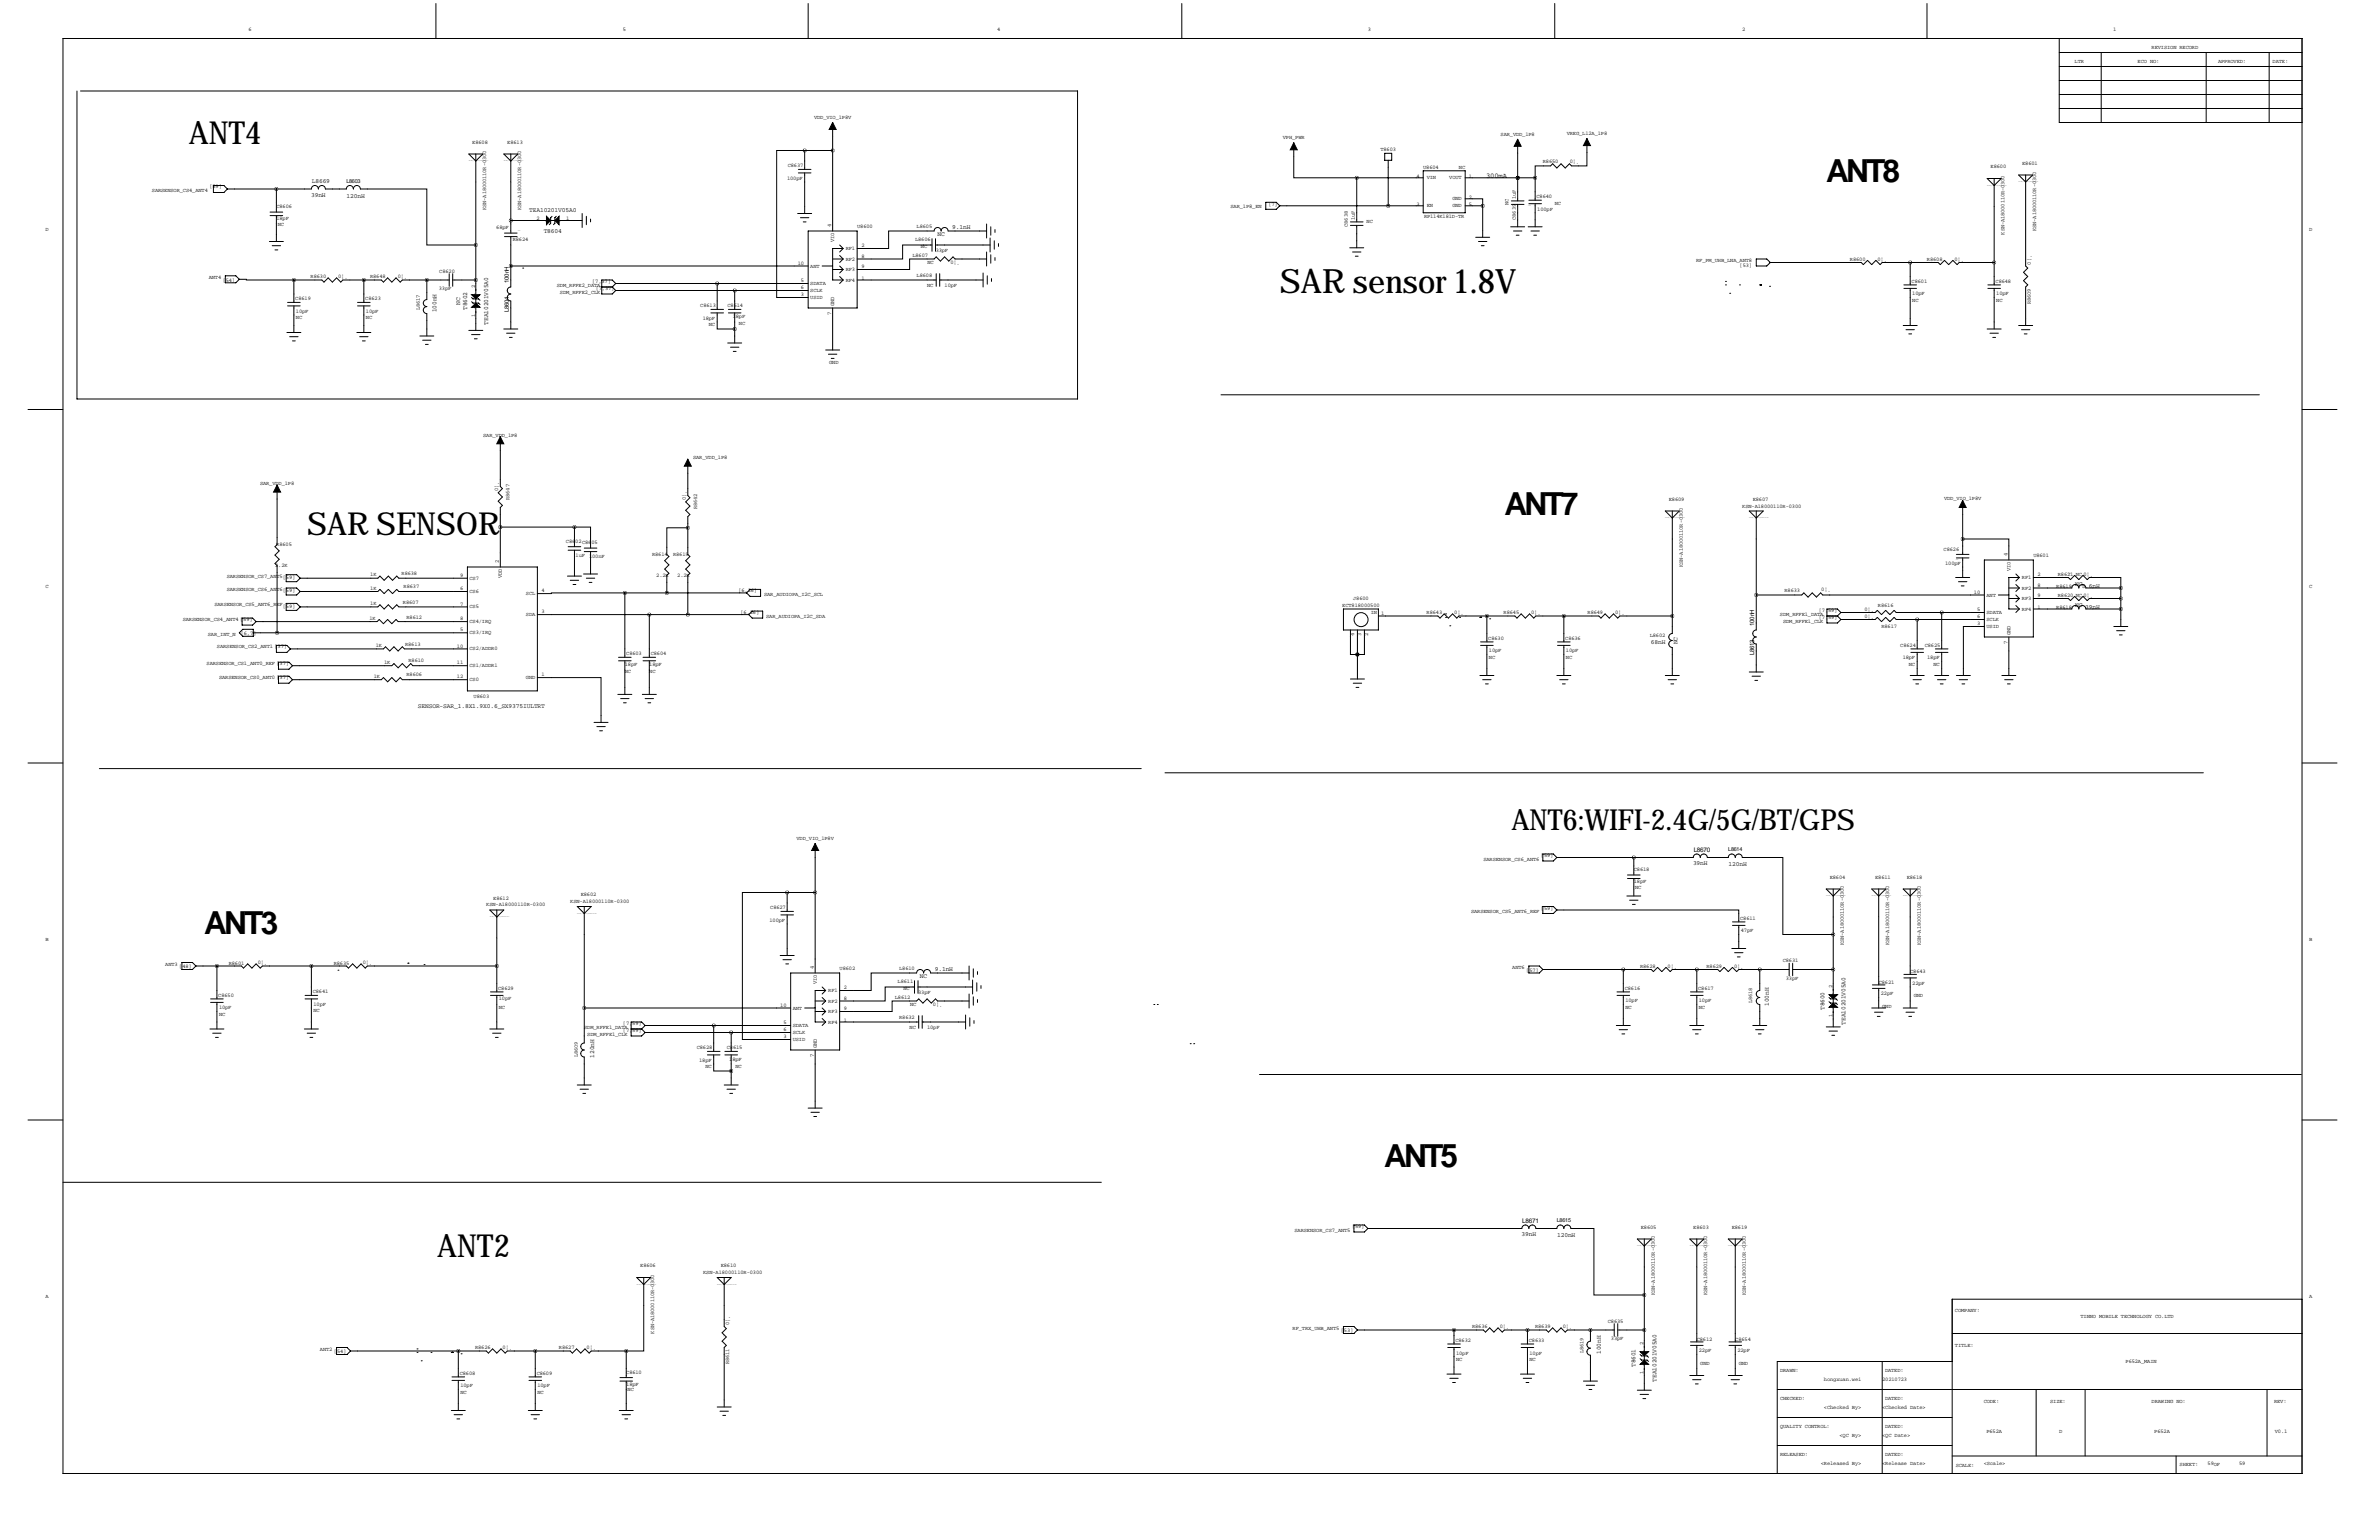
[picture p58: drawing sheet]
<svg xmlns="http://www.w3.org/2000/svg" width="864mm" height="559mm" viewBox="0 0 864 559" stroke-linecap="round" stroke-linejoin="round" font-family="sans-serif">
<defs><g id="words">
<text font-size="12.2" x="464.6" y="106.4">SAR sensor 1.8V</text>
<g font-size="11.5">
<text x="68.6" y="52.1">ANT4</text>
<text x="662.9" y="66">ANT8</text>
<text x="546.1" y="186.7">ANT7</text>
<text x="111.5" y="194.1">SAR SENSOR</text>
<text x="74.2" y="338.8">ANT3</text>
<text x="502.4" y="423.4">ANT5</text>
<text x="158.7" y="455.9">ANT2</text>
</g>
<text font-size="10.5" x="548.6" y="301">ANT6:WIFI-2.4G/5G/BT/GPS</text>
<text font-size="2.6" x="539.5" y="64.5">300mA</text>
<g font-size="2.3">
<text x="112.9" y="71.4">39nH</text>
<text x="113.2" y="66.5">L8669</text>
<text x="125.8" y="71.8">120nH</text>
<text x="192.1" y="76.8">TEA10201V05A0</text>
<text x="345.7" y="83.1">9.1nH</text>
<text x="197.4" y="84.5">T8604</text>
<text x="340.3" y="85.7">NC</text>
<text x="158.5" y="113.3" transform="rotate(-90 158.5 113.3)">100nH</text>
<text x="167" y="110.5" transform="rotate(-90 167 110.5)">NC</text>
<text x="169.6" y="112.5" transform="rotate(-90 169.6 112.5)">T8602</text>
<text x="177.2" y="117.8" transform="rotate(-90 177.2 117.8)">TEA10201V05A0</text>
<text x="753.3" y="212.7">NC</text>
<text x="755.7" y="213.4">5.6nH</text>
<text x="753.3" y="220.4">NC</text>
<text x="757" y="221">39nH</text>
<text x="599.2" y="233.7">68nH</text>
<text x="609" y="233.7" transform="rotate(-90 609 233.7)">NC</text>
<text x="151.7" y="257.1">SENSOR-SAR_1.8X1.9X0.6_SX9375IULTRT</text>
<text x="614.8" y="309.1">L8670</text>
<text x="614.6" y="313.9">39nH</text>
<text x="627.5" y="314.4">120nH</text>
<text x="339.3" y="352.3">9.1nH</text>
<text x="334" y="355">NC</text>
<text x="642.1" y="365" transform="rotate(-90 642.1 365)">100nH</text>
<text x="662.3" y="366.5" transform="rotate(-90 662.3 366.5)">T8600</text>
<text x="669.9" y="371.8" transform="rotate(-90 669.9 371.8)">TEA10201V05A0</text>
<text x="215.6" y="383.8" transform="rotate(-90 215.6 383.8)">120nH</text>
<text x="552.6" y="443.7">L8671</text>
<text x="552.3" y="448.6">39nH</text>
<text x="565.3" y="449">120nH</text>
<text x="581.2" y="491.2" transform="rotate(-90 581.2 491.2)">100nH</text>
<text x="593.7" y="496.1" transform="rotate(-90 593.7 496.1)">T8601</text>
<text x="601.4" y="501.3" transform="rotate(-90 601.4 501.3)">TEA10201V05A0</text>
</g>
<g font-size="2.2">
<text x="184.7" y="102.6" transform="rotate(-90 184.7 102.6)">100nH</text>
<text x="184.7" y="113.3" transform="rotate(-90 184.7 113.3)">L8604</text>
<text x="636.8" y="227.1" transform="rotate(-90 636.8 227.1)">100nH</text>
<text x="636.8" y="237.7" transform="rotate(-90 636.8 237.7)">L8613</text>
</g>
<g font-size="2">
<text x="90.2" y="11.4">6</text>
<text x="226.1" y="11.4">5</text>
<text x="362" y="11.4">4</text>
<text x="496.6" y="11.4">3</text>
<text x="632.5" y="11.4">2</text>
<text x="767.1" y="11.4">1</text>
<text x="781.1" y="17.8">REVISION RECORD</text>
<text x="753.1" y="22.9">LTR</text>
<text x="776" y="22.9">ECO NO:</text>
<text x="805.2" y="22.9">APPROVED:</text>
<text x="825" y="22.9">DATE:</text>
<text x="295.5" y="43.2">VDD_VIO_1P8V</text>
<text x="171.4" y="52.1">E8608</text>
<text x="184.1" y="52.1">E8613</text>
<text x="465.7" y="50.5">VPH_PWR</text>
<text x="544.7" y="49.3">SAR_VDD_1P8</text>
<text x="568.7" y="49">VREG_L12A_1P8</text>
<text x="501.1" y="54.9">T8603</text>
<text x="560.1" y="59">R8650</text>
<text x="569.8" y="59">0¦¸</text>
<text x="734.1" y="59.7">E8601</text>
<text x="285.7" y="65.3">100pF</text>
<text x="286" y="60.7">C8637</text>
<text x="514.2" y="64.5">4</text>
<text x="516.6" y="61.3">U8604</text>
<text x="517.9" y="65.1">VIN</text>
<text x="526.1" y="65.1">VOUT</text>
<text x="529.6" y="61.3">NC</text>
<text x="533.1" y="64.5">1</text>
<text x="722.6" y="61">E8600</text>
<text x="55.1" y="69.7">SARSENSOR_CS4_ANT4</text>
<text x="76" y="68.3">[59]</text>
<text x="125.7" y="66.3">L8603</text>
<text x="557.8" y="71.9">C8640</text>
<text x="100.3" y="75.5">C8606</text>
<text x="176.5" y="76.2" transform="rotate(-90 176.5 76.2)">KSN-A18000110R-0300</text>
<text x="189.2" y="76.2" transform="rotate(-90 189.2 76.2)">KSN-A18000110R-0300</text>
<text x="446.7" y="75.4">SAR_1P8_EN</text>
<text x="460.4" y="74.8">[7]</text>
<text x="514.2" y="74.7">3</text>
<text x="517.9" y="75.2">EN</text>
<text x="527.2" y="72.7">GND</text>
<text x="527.2" y="75.2">GND</text>
<text x="533.1" y="72.1">2</text>
<text x="533.1" y="74.7">5</text>
<text x="547.6" y="74.4" transform="rotate(-90 547.6 74.4)">NC</text>
<text x="550.2" y="72.1" transform="rotate(-90 550.2 72.1)">1uF</text>
<text x="558" y="76.5">100pF</text>
<text x="564.4" y="74.4">NC</text>
<text x="16.5" y="83.8">D</text>
<text x="100.3" y="79.8">18pF</text>
<text x="100.8" y="81.9">NC</text>
<text x="180.1" y="83.1">68pF</text>
<text x="194.7" y="79.8">2</text>
<text x="197.9" y="80.8">+</text>
<text x="202.3" y="80.8">+</text>
<text x="205.5" y="79.8">1</text>
<text x="301.8" y="82.3" transform="rotate(-90 301.8 82.3)">4</text>
<text x="311.2" y="82.8">U8600</text>
<text x="332.7" y="82.6">L8605</text>
<text x="489.2" y="82.3" transform="rotate(-90 489.2 82.3)">C8638</text>
<text x="491.8" y="79.8" transform="rotate(-90 491.8 79.8)">1uF</text>
<text x="496.1" y="80.9">NC</text>
<text x="516.9" y="79">RP114K181D-TR</text>
<text x="550.2" y="79.8" transform="rotate(-90 550.2 79.8)">C8639</text>
<text x="739.1" y="83.8" transform="rotate(-90 739.1 83.8)">KSN-A18000110R-0300</text>
<text x="838.2" y="83.8">D</text>
<text x="186.1" y="87.5">R8624</text>
<text x="302.8" y="88" transform="rotate(-90 302.8 88)">VIO</text>
<text x="312.7" y="89.7">2</text>
<text x="332.2" y="87.5">L8606</text>
<text x="727.7" y="85.1" transform="rotate(-90 727.7 85.1)">KSN-A18000110R-0300</text>
<text x="307" y="90.7">RF1</text>
<text x="307" y="94.5">RF2</text>
<text x="312.7" y="93.5">8</text>
<text x="331.2" y="93.3">L8607</text>
<text x="334.3" y="90">NC</text>
<text x="336.7" y="95.8">NC</text>
<text x="339.7" y="91.3">33pF</text>
<text x="345" y="95.8">0¦¸</text>
<text x="615.7" y="95.2">RF_PM_UHB_LNA_ANT8</text>
<text x="671.6" y="94.5">R8600</text>
<text x="681.6" y="94.5">0¦¸</text>
<text x="699.5" y="94.5">R8608</text>
<text x="709.5" y="94.5">0¦¸</text>
<text x="75.8" y="101.3">ANT4</text>
<text x="112.8" y="100.9">R8630</text>
<text x="122.8" y="100.9">0¦¸</text>
<text x="134.3" y="100.9">R8648</text>
<text x="144.4" y="100.9">0¦¸</text>
<text x="159.5" y="98.9">C8620</text>
<text x="289.6" y="96">10</text>
<text x="294.1" y="97.1">ANT</text>
<text x="307" y="98.3">RF3</text>
<text x="312.7" y="101.6">1</text>
<text x="312.7" y="97.3">9</text>
<text x="332.7" y="100.3">L8608</text>
<text x="631.5" y="96.9">[53]</text>
<text x="737.2" y="96" transform="rotate(-90 737.2 96)">0¦¸</text>
<text x="80.8" y="102.2">[54]</text>
<text x="159.3" y="105.2">33pF</text>
<text x="172.5" y="104.4" transform="rotate(-90 172.5 104.4)">2</text>
<text x="173" y="107.6" transform="rotate(-90 173 107.6)">+</text>
<text x="202.1" y="104.1">SDM_RFFE2_DATA</text>
<text x="203.3" y="106.7">SDM_RFFE2_CLK</text>
<text x="215" y="102.7">[7,37]</text>
<text x="216.2" y="105.2">[7,37]</text>
<text x="290.7" y="107.4">3</text>
<text x="290.7" y="102.4">5</text>
<text x="290.7" y="104.9">6</text>
<text x="294.1" y="103.4">SDATA</text>
<text x="294.1" y="106">SCLK</text>
<text x="307" y="102.2">RF4</text>
<text x="336.5" y="104.1">NC</text>
<text x="342.9" y="104.1">10pF</text>
<text x="693.9" y="102.6">C8601</text>
<text x="694.2" y="107.2">10pF</text>
<text x="724.4" y="102.6">C8648</text>
<text x="724.7" y="107.2">10pF</text>
<text x="107.2" y="109">C8619</text>
<text x="107.4" y="113.5">10pF</text>
<text x="132.6" y="109">C8623</text>
<text x="132.8" y="113.5">10pF</text>
<text x="152.4" y="112.5" transform="rotate(-90 152.4 112.5)">L8617</text>
<text x="173" y="112" transform="rotate(-90 173 112)">+</text>
<text x="254.2" y="111.5">C8613</text>
<text x="264.1" y="111.3">C8614</text>
<text x="294.1" y="108.5">USID</text>
<text x="302.8" y="111" transform="rotate(-90 302.8 111)">GND</text>
<text x="694.2" y="109.5">NC</text>
<text x="724.7" y="109.5">NC</text>
<text x="737.2" y="110.3" transform="rotate(-90 737.2 110.3)">R8609</text>
<text x="107.4" y="115.8">NC</text>
<text x="132.8" y="115.8">NC</text>
<text x="172.5" y="115.2" transform="rotate(-90 172.5 115.2)">1</text>
<text x="255.1" y="116.1">18pF</text>
<text x="257.3" y="118.4">NC</text>
<text x="266" y="115.6">18pF</text>
<text x="268.3" y="118.1">NC</text>
<text x="301.8" y="114.4" transform="rotate(-90 301.8 114.4)">7</text>
<text x="301" y="132.1">GND</text>
<text x="175.4" y="158.5">SAR_VDD_1P8</text>
<text x="251.6" y="166.6">SAR_VDD_1P8</text>
<text x="94.4" y="176">SAR_VDD_1P8</text>
<text x="180.9" y="178.2" transform="rotate(-90 180.9 178.2)">0¦¸</text>
<text x="185" y="181.4" transform="rotate(-90 185 181.4)">R8647</text>
<text x="249" y="181.5" transform="rotate(-90 249 181.5)">0¦¸</text>
<text x="253" y="184.7" transform="rotate(-90 253 184.7)">R8642</text>
<text x="605.8" y="181.6">E8609</text>
<text x="632.5" y="184.1">KSN-A18000110R-0300</text>
<text x="636.3" y="181.6">E8607</text>
<text x="705.7" y="181.6">VDD_VIO_1P8V</text>
<text x="205.4" y="196.9">C8602</text>
<text x="211.3" y="197.4">C8605</text>
<text x="100.3" y="198.2">R8605</text>
<text x="209" y="202">1uF</text>
<text x="213.8" y="202.5">100nF</text>
<text x="236.7" y="201.7">R8614</text>
<text x="244.3" y="201.7">R8615</text>
<text x="705.6" y="199.9">C8626</text>
<text x="728.7" y="201.7" transform="rotate(-90 728.7 201.7)">4</text>
<text x="738.1" y="202.2">U8601</text>
<text x="82.3" y="209.6">SARSENSOR_CS7_ANT5</text>
<text x="99.9" y="205.8">2.2K</text>
<text x="134.4" y="209.1">1K</text>
<text x="145.8" y="208.6">R8638</text>
<text x="167" y="209.3">9</text>
<text x="181.1" y="204.2" transform="rotate(-90 181.1 204.2)">2</text>
<text x="182.2" y="209.9" transform="rotate(-90 182.2 209.9)">VDD</text>
<text x="238.3" y="209.3">2.2K</text>
<text x="245.9" y="209.3">2.2K</text>
<text x="610.9" y="205.7" transform="rotate(-90 610.9 205.7)">KSN-A18000110R-0300</text>
<text x="706.1" y="205">100pF</text>
<text x="729.8" y="207.3" transform="rotate(-90 729.8 207.3)">VIO</text>
<text x="739.6" y="209">2</text>
<text x="747" y="208.8">R8621 NC 0¦¸</text>
<text x="16.5" y="213.4">C</text>
<text x="82.3" y="214.5">SARSENSOR_CS6_ANT6</text>
<text x="102.7" y="215">[59]</text>
<text x="102.7" y="210.1">[59]</text>
<text x="134.4" y="213.9">1K</text>
<text x="146.5" y="213.4">R8637</text>
<text x="167" y="214.1">6</text>
<text x="170.4" y="210.4">CS7</text>
<text x="170.4" y="215.2">CS6</text>
<text x="190.9" y="215.9">SCL</text>
<text x="196.6" y="214.9">4</text>
<text x="268.1" y="215">[6,26]</text>
<text x="647.8" y="214.7">R8633</text>
<text x="661.1" y="214.5">0¦¸</text>
<text x="716.6" y="215.4">10</text>
<text x="734" y="210.1">RF1</text>
<text x="734" y="213.9">RF2</text>
<text x="739.6" y="212.9">8</text>
<text x="746.5" y="213.4">R8619</text>
<text x="838.2" y="213.4">C</text>
<text x="77.8" y="220.1">SARSENSOR_CS5_ANT6_REF</text>
<text x="102.7" y="220.6">[59]</text>
<text x="134.4" y="219.5">1K</text>
<text x="146.3" y="219.2">R8607</text>
<text x="167" y="219.7">7</text>
<text x="170.4" y="220.8">CS5</text>
<text x="277.4" y="216.4">SAR_AUDIOPA_I2C_SCL</text>
<text x="487.3" y="220.3">ECT818000500</text>
<text x="491.2" y="217.7">J8600</text>
<text x="676.8" y="221.5">0¦¸</text>
<text x="681.7" y="220.3">R8616</text>
<text x="717.7" y="221.7">5</text>
<text x="721.1" y="216.5">ANT</text>
<text x="734" y="221.5">RF4</text>
<text x="734" y="217.7">RF3</text>
<text x="739.6" y="221">1</text>
<text x="739.6" y="216.7">9</text>
<text x="746.5" y="221">R8618</text>
<text x="747" y="216.5">R8620 NC 0¦¸</text>
<text x="66.3" y="225.4">SARSENSOR_CS4_ANT4 [59]</text>
<text x="134.1" y="224.8">1K</text>
<text x="147.5" y="224.6">R8612</text>
<text x="167" y="225">8</text>
<text x="170.4" y="226.1">CS4/IRQ</text>
<text x="190.9" y="223.6">SDA</text>
<text x="196.6" y="222.5">3</text>
<text x="268.8" y="222.8">[6,26]</text>
<text x="278.1" y="224.3">SAR_AUDIOPA_I2C_SDA</text>
<text x="497.6" y="222.8">IN</text>
<text x="501.4" y="223.3">1</text>
<text x="517.9" y="222.8">R8643</text>
<text x="527.9" y="222.8">0¦¸</text>
<text x="545.8" y="222.8">R8645</text>
<text x="555.8" y="222.8">0¦¸</text>
<text x="576.3" y="222.8">R8649</text>
<text x="586.3" y="222.8">0¦¸</text>
<text x="646.1" y="223.5">SDM_RFFE1_DATA</text>
<text x="647.3" y="226.1">SDM_RFFE1_CLK</text>
<text x="660.2" y="222.1">[7,59]</text>
<text x="660.2" y="224.6">[7,59]</text>
<text x="676.8" y="224.1">0¦¸</text>
<text x="683" y="227.9">R8617</text>
<text x="717.7" y="224.3">6</text>
<text x="717.7" y="226.8">3</text>
<text x="721.1" y="222.8">SDATA</text>
<text x="721.1" y="225.3">SCLK</text>
<text x="721.1" y="227.9">USID</text>
<text x="75.4" y="230.9">SAR_INT_N</text>
<text x="87.4" y="230.5">[6,7]</text>
<text x="167" y="229.1">5</text>
<text x="170.4" y="230.2">CS3/IRQ</text>
<text x="491.6" y="230.7" transform="rotate(-90 491.6 230.7)">4</text>
<text x="494.1" y="230.7" transform="rotate(-90 494.1 230.7)">3</text>
<text x="496.7" y="230.7" transform="rotate(-90 496.7 230.7)">2</text>
<text x="540.3" y="232.2">C8630</text>
<text x="568.2" y="232.2">C8636</text>
<text x="598.9" y="231.1">L8602</text>
<text x="728.7" y="233.8" transform="rotate(-90 728.7 233.8)">7</text>
<text x="729.8" y="230.4" transform="rotate(-90 729.8 230.4)">GND</text>
<text x="78.8" y="235.3">SARSENSOR_CS2_ANT1 [37]</text>
<text x="136.4" y="234.7">1K</text>
<text x="147" y="234.5">R8613</text>
<text x="165.9" y="234.9">10</text>
<text x="170.4" y="236">CS2/ADDR0</text>
<text x="227.3" y="237.7">C8603</text>
<text x="236.2" y="237.7">C8604</text>
<text x="540.5" y="239">NC</text>
<text x="540.5" y="236.7">10pF</text>
<text x="568.5" y="239">NC</text>
<text x="568.5" y="236.7">10pF</text>
<text x="689.8" y="234.7">C8624</text>
<text x="690.7" y="239.3">18pF</text>
<text x="698.7" y="234.7">C8625</text>
<text x="699.6" y="239.3">18pF</text>
<text x="75" y="241.4">SARSENSOR_CS1_ANT0_REF [37]</text>
<text x="135.7" y="245.9">1K</text>
<text x="139.5" y="240.8">1K</text>
<text x="147.5" y="245.2">R8606</text>
<text x="148.3" y="240.1">R8610</text>
<text x="165.9" y="241">11</text>
<text x="170.4" y="242.1">CS1/ADDR1</text>
<text x="196.6" y="245.4">1</text>
<text x="226.8" y="244.3">NC</text>
<text x="226.8" y="241.8">18pF</text>
<text x="235.7" y="244.3">NC</text>
<text x="235.7" y="241.8">18pF</text>
<text x="692.9" y="241.6">NC</text>
<text x="701.8" y="241.6">NC</text>
<text x="79.5" y="246.5">SARSENSOR_CS0_ANT0 [37]</text>
<text x="165.9" y="246.1">12</text>
<text x="170.4" y="247.2">CS0</text>
<text x="190.9" y="246.4">GND</text>
<text x="171.9" y="253.2">U8603</text>
<text x="289.1" y="304.8">VDD_VIO_1P8V</text>
<text x="559.4" y="311">[59]</text>
<text x="627.4" y="308.9">L8614</text>
<text x="538.5" y="312.4">SARSENSOR_CS6_ANT6</text>
<text x="593.1" y="316.1">C8618</text>
<text x="593.1" y="320.4">18pF</text>
<text x="593.6" y="322.4">NC</text>
<text x="664.2" y="318.8">E8604</text>
<text x="680.7" y="318.8">E8611</text>
<text x="692.1" y="318.8">E8618</text>
<text x="176.5" y="328.9">KSN-A18000110R-0300</text>
<text x="179.1" y="326.4">E8612</text>
<text x="207" y="327.7">KSN-A18000110R-0300</text>
<text x="210.8" y="325.1">E8602</text>
<text x="279.6" y="329.9">C8627</text>
<text x="279.4" y="334.5">100pF</text>
<text x="534" y="331.5">SARSENSOR_CS5_ANT6_REF</text>
<text x="559.4" y="330">[59]</text>
<text x="631.7" y="333.8">C8611</text>
<text x="16.5" y="341.6">B</text>
<text x="632" y="338.3">47pF</text>
<text x="838.2" y="341.6">B</text>
<text x="669.3" y="342.9" transform="rotate(-90 669.3 342.9)">KSN-A18000110R-0300</text>
<text x="685.8" y="342.9" transform="rotate(-90 685.8 342.9)">KSN-A18000110R-0300</text>
<text x="697.2" y="342.9" transform="rotate(-90 697.2 342.9)">KSN-A18000110R-0300</text>
<text x="60" y="350.5">ANT3</text>
<text x="65.1" y="351.4">[48]</text>
<text x="83" y="350.3">R8601</text>
<text x="93.6" y="349.8">0¦¸</text>
<text x="121.1" y="350.3">R8635</text>
<text x="131.7" y="349.8">0¦¸</text>
<text x="295.4" y="351.5" transform="rotate(-90 295.4 351.5)">4</text>
<text x="304.8" y="352">U8602</text>
<text x="326.4" y="351.8">L8610</text>
<text x="549" y="351.8">ANT6</text>
<text x="554" y="352.6">[57]</text>
<text x="595.4" y="351.1">R8628</text>
<text x="605.4" y="351.1">0¦¸</text>
<text x="619.5" y="351.1">R8629</text>
<text x="629.5" y="351.1">0¦¸</text>
<text x="647.1" y="349.1">C8631</text>
<text x="693.4" y="353.1">C8643</text>
<text x="180.8" y="359.2">C8629</text>
<text x="296.5" y="357.2" transform="rotate(-90 296.5 357.2)">VIO</text>
<text x="300.7" y="360">RF1</text>
<text x="306.3" y="358.9">2</text>
<text x="325.8" y="356.7">L8611</text>
<text x="327.9" y="359.2">NC</text>
<text x="589.8" y="359.2">C8616</text>
<text x="616.5" y="359.2">C8617</text>
<text x="648.3" y="355.4">33pF</text>
<text x="665.2" y="358.4" transform="rotate(-90 665.2 358.4)">2</text>
<text x="682" y="356.9">C8621</text>
<text x="694.2" y="357.4">22pF</text>
<text x="79.2" y="361.7">C8650</text>
<text x="113.5" y="360.4">C8641</text>
<text x="113.8" y="365">10pF</text>
<text x="181.1" y="363">10pF</text>
<text x="283.2" y="365.3">10</text>
<text x="300.7" y="363.8">RF2</text>
<text x="306.3" y="362.7">8</text>
<text x="324.8" y="362.5">L8612</text>
<text x="330.3" y="365">NC</text>
<text x="333.3" y="360.5">33pF</text>
<text x="338.7" y="365">0¦¸</text>
<text x="590" y="363.7">10pF</text>
<text x="616.7" y="363.7">10pF</text>
<text x="636" y="364" transform="rotate(-90 636 364)">L8618</text>
<text x="665.8" y="361.6" transform="rotate(-90 665.8 361.6)">+</text>
<text x="682.8" y="361.2">22pF</text>
<text x="683.3" y="365.6">GND</text>
<text x="694.7" y="361.8">GND</text>
<text x="79.5" y="368.6">NC</text>
<text x="79.5" y="366.3">10pF</text>
<text x="113.8" y="367.3">NC</text>
<text x="181.1" y="366">NC</text>
<text x="226.2" y="371.9">[7,59]</text>
<text x="284.4" y="371.6">5</text>
<text x="287.8" y="366.3">ANT</text>
<text x="300.7" y="371.4">RF4</text>
<text x="300.7" y="367.6">RF3</text>
<text x="306.3" y="370.8">1</text>
<text x="306.3" y="366.5">9</text>
<text x="326.4" y="369.6">R8632</text>
<text x="590" y="366">NC</text>
<text x="616.7" y="366">NC</text>
<text x="665.2" y="369.2" transform="rotate(-90 665.2 369.2)">1</text>
<text x="665.8" y="366" transform="rotate(-90 665.8 366)">+</text>
<text x="212.1" y="373.4">SDM_RFFE1_DATA</text>
<text x="213.2" y="375.9">SDM_RFFE1_CLK</text>
<text x="226.2" y="374.5">[7,59]</text>
<text x="284.4" y="376.7">3</text>
<text x="284.4" y="374.1">6</text>
<text x="287.8" y="377.7">USID</text>
<text x="287.8" y="372.7">SDATA</text>
<text x="287.8" y="375.2">SCLK</text>
<text x="330.2" y="373.4">NC</text>
<text x="336.5" y="373.4">10pF</text>
<text x="209.8" y="383.5" transform="rotate(-90 209.8 383.5)">L8609</text>
<text x="252.9" y="380.7">C8628</text>
<text x="263.9" y="380.7">C8615</text>
<text x="295.4" y="383.7" transform="rotate(-90 295.4 383.7)">7</text>
<text x="296.5" y="380.2" transform="rotate(-90 296.5 380.2)">GND</text>
<text x="253.8" y="385.3">18pF</text>
<text x="256.1" y="387.6">NC</text>
<text x="264.7" y="384.8">18pF</text>
<text x="267" y="387.3">NC</text>
<text x="565.1" y="443.5">L8615</text>
<text x="469.9" y="447">SARSENSOR_CS7_ANT5</text>
<text x="490.8" y="445.6">[59]</text>
<text x="595.6" y="445.8">E8605</text>
<text x="614.7" y="445.8">E8603</text>
<text x="628.6" y="445.8">E8619</text>
<text x="232.4" y="459.7">E8606</text>
<text x="261.6" y="459.7">E8610</text>
<text x="255.3" y="462.3">KSN-A18000110R-0300</text>
<text x="16.5" y="471.2">A</text>
<text x="600.7" y="469.9" transform="rotate(-90 600.7 469.9)">KSN-A18000110R-0300</text>
<text x="619.8" y="469.9" transform="rotate(-90 619.8 469.9)">KSN-A18000110R-0300</text>
<text x="633.7" y="469.9" transform="rotate(-90 633.7 469.9)">KSN-A18000110R-0300</text>
<text x="838.2" y="471.2">A</text>
<text x="583.6" y="479.9">C8635</text>
<text x="709.7" y="476.2">COMPANY:</text>
<text x="755.2" y="478.1">TINNO MOBILE TECHNOLOGY CO.LTD</text>
<text x="237.5" y="483.9" transform="rotate(-90 237.5 483.9)">KSN-A18000110R-0300</text>
<text x="264.7" y="480.8" transform="rotate(-90 264.7 480.8)">0¦¸</text>
<text x="469.2" y="482.6">RF_TRX_UHB_ANT5</text>
<text x="486.7" y="483.5">[53]</text>
<text x="534.4" y="481.9">R8636</text>
<text x="544.4" y="481.9">0¦¸</text>
<text x="557.3" y="481.9">R8639</text>
<text x="567.3" y="481.9">0¦¸</text>
<text x="116.1" y="490.2">ANT2</text>
<text x="121.2" y="491.1">[54]</text>
<text x="172.4" y="489.5">R8626</text>
<text x="182.5" y="489.5">0¦¸</text>
<text x="202.9" y="489.5">R8627</text>
<text x="212.9" y="489.5">0¦¸</text>
<text x="528.3" y="486.9">C8632</text>
<text x="528.6" y="491.5">10pF</text>
<text x="555" y="486.9">C8633</text>
<text x="555.2" y="491.5">10pF</text>
<text x="574.8" y="491" transform="rotate(-90 574.8 491)">L8619</text>
<text x="584.8" y="486.2">33pF</text>
<text x="596.6" y="487.9" transform="rotate(-90 596.6 487.9)">2</text>
<text x="597.2" y="491.1" transform="rotate(-90 597.2 491.1)">+</text>
<text x="615.9" y="486.4">C8612</text>
<text x="616.7" y="490.7">22pF</text>
<text x="629.9" y="486.4">C8654</text>
<text x="630.7" y="490.7">22pF</text>
<text x="709.7" y="488.9">TITLE:</text>
<text x="264.7" y="495.1" transform="rotate(-90 264.7 495.1)">R8611</text>
<text x="528.6" y="493.8">NC</text>
<text x="555.2" y="493.8">NC</text>
<text x="597.2" y="495.6" transform="rotate(-90 597.2 495.6)">+</text>
<text x="617.2" y="495.1">GND</text>
<text x="631.2" y="495.1">GND</text>
<text x="646.2" y="497.8">DRAWN:</text>
<text x="684.3" y="497.8">DATED:</text>
<text x="771.6" y="494.6">P652A_MAIN</text>
<text x="166.9" y="498.9">C8608</text>
<text x="167.1" y="503.4">10pF</text>
<text x="194.8" y="498.9">C8609</text>
<text x="195.1" y="503.4">10pF</text>
<text x="227.3" y="502.8">18pF</text>
<text x="227.3" y="498.4">C8610</text>
<text x="596.6" y="498.7" transform="rotate(-90 596.6 498.7)">1</text>
<text x="662.1" y="500.9">hongxuan.wei</text>
<text x="683.3" y="500.9">20210723</text>
<text x="167.1" y="505.7">NC</text>
<text x="195.1" y="505.7">NC</text>
<text x="227.8" y="504.8">NC</text>
<text x="646.2" y="508">CHECKED:</text>
<text x="684.3" y="508">DATED:</text>
<text x="720.1" y="509.3">CODE:</text>
<text x="744.2" y="509.3">SIZE:</text>
<text x="781.1" y="509.3">DRAWING NO:</text>
<text x="825.5" y="509.3">REV:</text>
<text x="662.1" y="511.1">&lt;Checked By&gt;</text>
<text x="683.3" y="511.1">&lt;Checked Date&gt;</text>
<text x="646.2" y="518.2">QUALITY CONTROL:</text>
<text x="667.7" y="521.3">&lt;QC By&gt;</text>
<text x="683.3" y="521.3">&lt;QC Date&gt;</text>
<text x="684.3" y="518.2">DATED:</text>
<text x="721.1" y="520">P652A</text>
<text x="747.5" y="520">D</text>
<text x="782" y="520">P652A</text>
<text x="825.8" y="520">V0.1</text>
<text x="646.2" y="528.3">RELEASED:</text>
<text x="661" y="531.4">&lt;Released By&gt;</text>
<text x="683.3" y="531.4">&lt;Release Date&gt;</text>
<text x="684.3" y="528.3">DATED:</text>
<text x="709.9" y="532.1">SCALE:</text>
<text x="720.1" y="531.4">&lt;Scale&gt;</text>
<text x="791.2" y="532.1">SHEET:</text>
<text x="801.4" y="531.4">59</text>
<text x="803.6" y="532.1">OF</text>
<text x="812.8" y="531.4">59</text>
</g>
<g font-size=".4">
<text x="170.2" y="58.4">ANT-SMD_1.7X1.0X1.8_A18000110R-0300</text>
<text x="182.9" y="58.4">ANT-SMD_1.7X1.0X1.8_A18000110R-0300</text>
<text x="721.4" y="67.3">ANT-SMD_1.7X1.0X1.8_A18000110R-0300</text>
<text x="732.8" y="66">ANT-SMD_1.7X1.0X1.8_A18000110R-0300</text>
<text x="516.6" y="77.2">IC-LDO_1.0X1.0X0.6_RP114K181D-TR</text>
<text x="554.7" y="74.7">C0201</text>
<text x="188" y="83.8">C0201</text>
<text x="735.3" y="100.3" transform="rotate(-90 735.3 100.3)">R0201</text>
<text x="604.5" y="188">ANT-SMD_1.7X1.0X1.8_A18000110R-0300</text>
<text x="635" y="188">ANT-SMD_1.7X1.0X1.8_A18000110R-0300</text>
<text x="709.9" y="203.2">C0201</text>
<text x="750.8" y="208.3">R0201</text>
<text x="658.6" y="216.4">R0201</text>
<text x="754.6" y="217.2">R0201</text>
<text x="685.3" y="222.8">R0201</text>
<text x="685.3" y="225.3">R0201</text>
<text x="662.9" y="325.1">ANT-SMD_1.7X1.0X1.8_A18000110R-0300</text>
<text x="679.4" y="325.1">ANT-SMD_1.7X1.0X1.8_A18000110R-0300</text>
<text x="690.9" y="325.1">ANT-SMD_1.7X1.0X1.8_A18000110R-0300</text>
<text x="177.8" y="332.7">ANT-SMD_1.7X1.0X1.8_A18000110R-0300</text>
<text x="209.5" y="331.5">ANT-SMD_1.7X1.0X1.8_A18000110R-0300</text>
<text x="594.4" y="452.1">ANT-SMD_1.7X1.0X1.8_A18000110R-0300</text>
<text x="613.4" y="452.1">ANT-SMD_1.7X1.0X1.8_A18000110R-0300</text>
<text x="627.4" y="452.1">ANT-SMD_1.7X1.0X1.8_A18000110R-0300</text>
<text x="231.1" y="466.1">ANT-SMD_1.7X1.0X1.8_A18000110R-0300</text>
<text x="260.3" y="466.1">ANT-SMD_1.7X1.0X1.8_A18000110R-0300</text>
<text x="262.9" y="485.1" transform="rotate(-90 262.9 485.1)">R0201</text>
</g>
</g></defs>
<g fill="none" stroke="#000" stroke-width=".36">
<path d="M22.9 14h812.8v520.7h-812.8zM158.2 1.3v12.7M293.4 1.3v12.7M429 1.3v12.7M564.4 1.3v12.7M699.5 1.3v12.7M747.5 19h88.2M747.5 14v30.4h88.2M762.8 19v25.4M800.9 19v25.4M823.7 19v25.4M27.9 33v111.8h363.3v-111.8h-362"/>
<path d="M747.5 39.4h88.2M747.5 34.3h88.2M747.5 29.2h88.2M747.5 24.1h88.2M170.2 55.9h5.1l-2.6 2.5zM172.7 55.9v64M182.9 55.9h5.1l-2.6 2.5zM185.4 55.9v28.7M292.1 54.6h-10.2v53.3h6.4M292.1 54.6v6.9M292.1 54.6h10.2M302.3 44.5v39.3"/>
<path d="M469.6 51.8v12.7h22.9M502.7 55.6h2.5v2.6h-2.5zM503.9 58.2v16.5M550.9 50.5v22.4M576.1 50.3v9.9h-5.6l-.8-.8-1.5 1.6-1.5-1.6-1.6 1.6-1.5-1.6-.7 .8h-5.6v4.3M77.5 67.3h3.8l1.2 1.3-1.2 1.3h-3.8zM82.5 68.6h30.5a1.27 1.27 0 0 1 1.3-1.3 1.27 1.27 0 0 1 1.3 1.3 1.27 1.27 0 0 1 1.2-1.3 1.27 1.27 0 0 1 1.3 1.3h7.6a1.27 1.27 0 0 1 1.3-1.3 1.27 1.27 0 0 1 1.3 1.3 1.27 1.27 0 0 1 1.2-1.3 1.27 1.27 0 0 1 1.3 1.3h24.1v20.3h17.8M98 77h4.6M98 78.2h4.6M100.3 78.2v9.4M100.3 68.6v8.4M200.4 78.5l-.5 .5v2l-.5 .5"/>
<path d="M201.9 78.5l-.5 .5v2l-.5 .5M211.3 77.5v5.1M212.9 78.5v3M214.4 79.5v1M289.6 77.5h5M289.8 62.7h4.6M289.8 61.5h4.6M290.6 79h3M292.1 62.7v14.8M459.5 73.4h3.8l1.3 1.3-1.3 1.2h-3.8zM464.6 74.7h52M492.5 64.5v16"/>
<path d="M492.5 64.5h24.1M516.6 62h15.3v15.2h-15.3zM531.9 72.1h6.3v2.6M538.2 74.7h-6.3M538.2 74.7v11.4M548.6 72.9h4.6M548.6 74.2h4.6M550.9 64.5h.1M550.9 74.2v8.1M555 73.9h4.6M555 72.6h4.6M557.3 64.5v8.1"/>
<path d="M557.3 64.5h-25.4M557.3 73.9v8.4M721.4 64.8h5l-2.5 2.5zM723.9 64.8v38.6M732.8 63.5h5.1l-2.6 2.5zM735.3 63.5v33l.8 .8-1.5 1.5 1.5 1.5-1.5 1.6 1.5 1.5-.8 .7v14M97.8 87.6h5.1M98.8 89.2h3.1M99.8 90.7h1M163.1 99.3v4.6M164.3 99.3v4.6M183.1 84.6h4.6"/>
<path d="M183.1 85.9h4.6M185.4 85.9v18.2a1.27 1.27 0 0 0-1.3 1.3 1.27 1.27 0 0 0 1.3 1.3 1.27 1.27 0 0 0-1.2 1.3 1.27 1.27 0 0 0 1.2 1.2v10.2M185.4 80h25.9M189.7 97.3h.1M291.6 80.5h1M293.4 83.8h17.7v28h-17.7zM293.4 96.5h-108M298.4 96.5h3.9M302.3 94h3.8M302.3 97.8h3.8M304.8 88.9l1.3 1.3M304.8 92.7l1.3 1.3"/>
<path d="M304.8 96.5l1.3 1.3M306.1 90.2l-1.3 1.2M306.1 94l-1.3 1.3M306.1 97.8l-1.3 1.3M306.1 90.2h-3.8v11.4h3.8M338.3 88.9h-10.6v5.1h-16.5M338.3 86.6v4.6M339.6 88.9h19.8M339.6 86.6v4.6M339.9 99.3v4.6M341.1 99.3v4.6M356.9 99.1v5"/>
<path d="M358.1 83.8h-13.9a1.27 1.27 0 0 0-1.3-1.3 1.27 1.27 0 0 0-1.3 1.3 1.27 1.27 0 0 0-1.2-1.3 1.27 1.27 0 0 0-1.3 1.3h-16.5v6.4h-11.4M358.1 94h-11.4l-.8-.8-1.5 1.5-1.5-1.5-1.5 1.5-1.5-1.5-.8 .8h-8.9v3.8h-19M358.1 81.3v5.1M358.1 91.4v5.1M359.4 86.4v5M359.7 82.3v3M359.7 92.5v3M360.9 87.4v3M361.2 83.3v1M361.2 93.5v1M362.5 88.4v1M490 89.9h5"/>
<path d="M490.2 80.5h4.6M490.2 81.8h4.6M491 91.4h3M492 93h1M492.5 81.8v8.1M535.7 86.1h5.1M536.7 87.6h3M537.7 89.2h1M548.4 82.3h5.1M549.4 83.8h3M550.4 85.3h1M554.7 82.3h5.1"/>
<path d="M555.8 83.8h3M556.8 85.3h1M637.5 94h3.9l1.2 1.2-1.2 1.3h-3.9zM693.4 95.2v8.2M723.9 95.2h-12.7l-.8 .8-1.5-1.5-1.5 1.5-1.5-1.5-1.6 1.5-.7-.8h-20.3l-.8 .8-1.5-1.5-1.6 1.5-1.5-1.5-1.5 1.5-.8-.7-33-.1M81.8 100.1h3.8l1.3 1.2-1.3 1.3h-3.8zM86.9 101.3h2.5v.3h17.3M104.4 111h4.6M104.4 109.7h4.6M106.7 111v9.7M106.7 101.6h10.1l.8 .8 1.5-1.6 1.6 1.6 1.5-1.6 1.5 1.6 .8-.8h13.9l.8 .8 1.5-1.6 1.5 1.6 1.6-1.6 1.5 1.6 .7-.8h17.1M106.7 101.6v8.1"/>
<path d="M129.8 111h4.6M129.8 109.7h4.6M132.1 111v9.7M132.1 101.6v8.1M154.9 101.6v7.1a1.27 1.27 0 0 0-1.2 1.3 1.27 1.27 0 0 0 1.2 1.3 1.27 1.27 0 0 0-1.2 1.2 1.27 1.27 0 0 0 1.2 1.3v8.1M170.2 119.9h5.1M171.2 109.5l.5 .5h2l.5 .5M171.2 108l.5 .5h2l.5 .5M172.7 101.6h-8.4M182.9 119.4h5.1M218.4 104.1h3.8M222.2 104.1l1.3 1.3"/>
<path d="M223.5 102.9l-1.3-1.3h-3.8v5.1h3.8l1.3-1.3M223.5 102.9h69.9M223.5 105.4h69.9M223.5 102.9l-1.3 1.2M258.1 113.5h4.5M258.1 112.3h4.5M260.3 113.5v5.9h6.4M260.3 102.9v9.4M264.4 113.5h4.6M264.4 112.3h4.6M266.7 105.4v6.9M266.7 113.5v11"/>
<path d="M288.3 107.9h5.1M302.3 111.8v15.2M304.8 100.3l1.3 1.3M306.1 101.6l-1.3 1.3M311.2 101.6h28.7M341.1 101.6h15.8M358.4 100.1v3M359.9 101.1v1M626.4 102.1h.1M626.4 103.4h.1M627.9 106.4h.1M631.4 103.4h.1"/>
<path d="M638.8 103.4h.1M639.1 103.4h.1M642.4 103.9h.1M690.9 118.1h5.1M691.1 104.6h4.6M691.1 103.4h4.6M691.9 119.6h3M693.4 104.6v13.5M721.4 119.4h5M721.6 104.6h4.6M721.6 103.4h4.6M723.9 104.6v14.8"/>
<path d="M732.8 118.1h5.1M733.8 119.6h3.1M104.1 120.6h5.1M105.2 122.2h3M106.2 123.7h1M129.5 120.6h5.1M130.6 122.2h3M131.6 123.7h1M152.4 121.9h5.1M153.4 123.4h3.1M154.4 125h1M171.2 121.4h3"/>
<path d="M172.2 122.9h1M183.9 120.9h3M184.9 122.4h1M264.2 124.5h5M265.2 126h3M266.2 127.5h1M299.7 127h5.1M300.7 128.5h3.1M301.8 130h1M692.9 121.2h1M722.4 120.9h3M723.4 122.4h1"/>
<path d="M734.8 121.2h1M10.2 148.6h12.7M181.6 158.5v18l.8 .8-1.6 1.5 1.6 1.5-1.6 1.6 1.6 1.5-.8 .7v21.6M443.2 143.3h377M835.7 148.6h12.7M100.6 176v21.6l-.8 .8 1.5 1.5-1.5 1.5 1.5 1.5-1.5 1.6 .8 .7v24.4M249.7 166.6v13.2l.7 .8-1.5 1.5 1.5 1.5-1.5 1.6 1.5 1.5-.7 .8v13.7l.7 .7-1.5 1.6 1.5 1.5-1.5 1.5 1.5 1.5-.7 .8v14.2M181.6 191.3h26.9M206.2 198.4h4.6M206.2 199.6h4.6M208.5 199.6v9.4M208.5 191.3h5.9v7.6"/>
<path d="M208.5 191.3v7.1M212.1 198.9h4.6M249.7 191.5h-7.6v9.7l.7 .7-1.5 1.6 1.5 1.5-1.5 1.5 1.5 1.5-.7 .8v6.3M604.5 185.4h5.1l-2.5 2.6zM607.1 185.4v44.5a1.27 1.27 0 0 0-1.3 1.2 1.27 1.27 0 0 0 1.3 1.3 1.27 1.27 0 0 0-1.3 1.3 1.27 1.27 0 0 0 1.3 1.3v10.1M635 185.4h5.1l-2.6 2.6zM637.5 185.4v43.2a1.27 1.27 0 0 0-1.2 1.3 1.27 1.27 0 0 0 1.2 1.2 1.27 1.27 0 0 0-1.2 1.3 1.27 1.27 0 0 0 1.2 1.3v10.1M712.5 181.6v19.6M712.5 195.6h16.7v7.6M103.9 213.4h3.8l1.3 1.2-1.3 1.3h-3.8zM103.9 218.9h3.8l1.3 1.3-1.3 1.3h-3.8zM103.9 208.5h3.8l1.3 1.3-1.3 1.3h-3.8z"/>
<path d="M109 209.8h28.2l.7-.8 1.5 1.6 1.6-1.6 1.5 1.6 1.5-1.6 .8 .8h24.9M109 214.6h28.2l.7-.7 1.5 1.5 1.6-1.5 1.5 1.5 1.5-1.5 .8 .7h24.9M169.7 205.7h25.4v45h-25.4zM206 209h5.1M207 210.6h3.1M208 212.1h1M211.8 208.3h5.1M212.1 200.2h4.6M212.9 209.8h3M213.9 211.3h1M214.4 200.2v8.1M226.8 215.1h-26.6v.3h-5.1"/>
<path d="M226.8 215.1v23.4M226.8 215.1h44.2M271 215.1l1.3-1.2h3.8v2.5h-3.8zM637.5 215.9h16.6l.7-.8 1.5 1.6 1.6-1.6 1.5 1.6 1.5-1.6 .8 .8h58.6M709.9 209.6h5.1M710.2 202.4h4.6M710.2 201.2h4.6M710.9 211.1h3.1M712 212.6h1M712.5 202.4v7.1M720.3 203.2h17.8v27.9h-17.8zM725.4 215.9h3.8"/>
<path d="M729.2 217.2h3.8M729.2 213.4h3.8M731.8 208.3l1.2 1.3M731.8 212.1l1.2 1.3M731.8 215.9l1.2 1.3M731.8 219.7l1.2 1.3M733 209.6l-1.2 1.2M733 213.4l-1.2 1.2M733 217.2l-1.2 1.2M733 209.5h-3.8v11.5h3.8M738.1 209.6l12.7-.1 .8 .8 1.5-1.5 1.5 1.5 1.6-1.5 1.5 1.5 .7-.7 11.5-.1v3.9M738.1 217.2h12.7l.8 .7 1.5-1.5 1.5 1.5 1.6-1.5 1.5 1.5 .7-.7h11.5"/>
<path d="M769.9 213.4h-12.7a1.27 1.27 0 0 0-1.3-1.3 1.27 1.27 0 0 0-1.3 1.3 1.27 1.27 0 0 0-1.2-1.3 1.27 1.27 0 0 0-1.3 1.3h-14M769.9 213.4v13.9M86.9 229.6l1.2-1.3h3.8v2.6h-3.8zM87.9 224.3h3.8l1.3 1.3-1.3 1.2h-3.8zM91.9 229.6h77.8M93 225.6h43.9l.8-.8 1.5 1.5 1.5-1.5 1.5 1.5 1.6-1.5 .7 .8h25.2M100.3 234.2h3.8l1.3 1.3-1.3 1.2h-3.8zM105.4 235.5h33.8l.8-.8 1.5 1.5 1.5-1.5 1.5 1.5 1.5-1.5 .8 .8h22.9M109 220.2h28.2l.7-.7 1.5 1.5 1.6-1.5 1.5 1.5 1.5-1.5 .8 .7h24.9M195.1 223h76.7M224.5 239.8h4.6M224.5 238.5h4.6"/>
<path d="M226.8 239.8v12.2M233.4 239.8h4.6M233.4 238.5h4.6M235.7 239.8v12.2M235.7 223v15.5M271.8 223l1.3-1.3h3.8v2.6h-3.8zM487.7 221h12.7v7.6h-12.7zM490.2 228.6v8.9h2.6M492.8 237.5h.1M492.8 228.6v17.8M495.3 228.6v8.9h-2.5M500.4 223.5h21.6l.7 .8 1.6-1.5 1.5 1.5 1.5-1.5 1.5 1.5 .8-.8h20.3l.8 .8 1.5-1.5 1.5 1.5 1.5-1.5 1.6 1.5 .7-.8h22.9l.8 .8 1.5-1.5 1.5 1.5 1.5-1.5 1.5 1.5 .8-.8h19.1"/>
<path d="M524.8 222.8h.1M524.8 224h.1M526.3 227.1h.1M529.8 224h.1M537.2 224h.1M537.5 224h.1M537.5 234.2h4.5M537.5 232.9h4.5M539.8 234.2v10.9M539.8 223.5v9.4M540.8 224.5h.1M565.4 234.2h4.6"/>
<path d="M565.4 232.9h4.6M567.7 234.2v10.9M567.7 223.5v9.4M663.2 223.5h3.8M667 223.5l1.3 1.3M668.3 222.2l-1.3-1.2h-3.8v5.1h3.8l1.3-1.3M668.3 222.2h12.4l.8-.7 1.5 1.5 1.5-1.5 1.6 1.5 1.5-1.5 .7 .7h32M668.3 224.8h12.4l.8-.8 1.5 1.6 1.5-1.6 1.6 1.6 1.5-1.6 .7 .8h32M668.3 222.2l-1.3 1.3M693.7 235.5h4.5M693.7 236.7h4.5M696 224.8v10.7"/>
<path d="M696 236.7v8.4M702.6 235.5h4.5M702.6 236.7h4.5M704.8 236.7v8.4M704.9 222.2l-.1 13.3M720.3 227.3h-7.6v17.8M729.2 231.1v14M733 221l-1.2 1.3M767.3 227.3h5.1M768.3 228.9h3.1M769.4 230.4h1M769.9 221h-12.7a1.27 1.27 0 0 0-1.3-1.3 1.27 1.27 0 0 0-1.3 1.3 1.27 1.27 0 0 0-1.2-1.3 1.27 1.27 0 0 0-1.3 1.3h-14"/>
<path d="M101.1 245.4h3.8l1.3 1.2-1.3 1.3h-3.8zM101.1 240.3h3.8l1.3 1.3-1.3 1.2h-3.8zM106.2 241.6h36l.8-.8 1.5 1.5 1.6-1.5 1.5 1.5 1.5-1.5 .8 .8h19.8M106.2 246.6h32.2l.8-.7 1.5 1.5 1.5-1.5 1.6 1.5 1.5-1.5 .7 .7h23.7M195.1 245.9h23.1v16.2M224.3 252h5.1M225.3 253.5h3M226.3 255h1M233.2 252h5.1M234.2 253.5h3M235.2 255h1M490.2 246.4h5.1"/>
<path d="M491.2 247.9h3.1M492.3 249.4h1M537.2 245.1h5.1M538.2 246.6h3.1M539.2 248.2h1.1M565.1 245.1h5.1M566.2 246.6h3M567.2 248.2h1M604.5 245.1h5.1M605.5 246.6h3.1M606.6 248.2h1M635 243.8h5.1"/>
<path d="M636 245.4h3.1M637 246.9h1M693.4 245.1h5.1M694.4 246.6h3.1M695.5 248.2h1M702.3 245.1h5.1M703.3 246.6h3.1M704.3 248.2h1.1M710.2 245.1h5.1M711.2 246.6h3M712.2 248.2h1M726.7 245.1h5.1"/>
<path d="M727.7 246.6h3.1M728.7 248.2h1M10.2 276.9h12.7M36.1 278.9h378.2M215.6 262.1h5.1M216.7 263.7h3M217.7 265.2h1M835.7 276.9h12.7M422.9 280.4h376.9M295.9 306.1v47M560.1 309.9h3.8l1.2 1.2-1.2 1.3h-3.8zM565.1 311.1l49.6 .1a1.27 1.27 0 0 1 1.2-1.3 1.27 1.27 0 0 1 1.3 1.3 1.27 1.27 0 0 1 1.3-1.3 1.27 1.27 0 0 1 1.3 1.2l7.6 .1a1.27 1.27 0 0 1 1.2-1.3 1.27 1.27 0 0 1 1.3 1.2 1.27 1.27 0 0 1 1.3-1.2 1.27 1.27 0 0 1 1.3 1.2h14.7v28h18.3"/>
<path d="M590.8 317.5h4.6M590.8 318.8h4.6M593.1 318.8v6.3M593.1 311.1v6.4M177.8 330.2h5.1l-2.6 2.5zM180.3 330.2v29.7M209.5 328.9h5.1l-2.5 2.6zM212.1 328.9v49.6a1.27 1.27 0 0 0-1.3 1.2 1.27 1.27 0 0 0 1.3 1.3 1.27 1.27 0 0 0-1.3 1.3 1.27 1.27 0 0 0 1.3 1.2v10.2M283.5 332h4.5M283.5 330.7h4.5M285.7 323.8h-16.2v53.4h17.5M285.7 323.8l.1 6.9"/>
<path d="M285.7 323.8h10.2M285.8 332v14.7M560.1 328.9h3.8l1.2 1.3-1.2 1.3h-3.8zM565.1 330.2h66.1v4.3M590.5 325.1h5.1M591.6 326.6h3M592.6 328.2h1M628.9 335.8h4.6M628.9 334.5h4.6M631.2 335.8v8.4M662.9 322.6h5.1l-2.5 2.5zM665.5 322.6v50"/>
<path d="M679.4 322.6h5.1l-2.5 2.5zM682 322.6v34.8M690.9 322.6h5.1l-2.6 2.5zM693.4 322.6v31M66 349.2h3.9l1.2 1.3-1.2 1.3h-3.9zM71.1 350.5h16.5l.8 .8 1.5-1.5 1.5 1.5 1.6-1.5 1.5 1.5 .8-.8h30.4l.8 .8 1.5-1.5 1.5 1.5 1.6-1.5 1.5 1.5 .7-.8h47M78.7 350.5v12M113 350.5v10.7M122.7 352h.1M148.1 349.5h.1M153.9 350h.1M178.1 359.9h4.5"/>
<path d="M283.2 346.7h5.1M284.2 348.2h3.1M285.2 349.8h1.1M287 353.1h17.8v27.9h-17.8zM298.4 358.1l1.3 1.3M299.7 359.4l-1.3 1.3M299.7 359.4h-3.8v11.4h3.8M332 358.1h-10.7v5.1h-16.5M332 355.9v4.5M333.2 358.1h19.9M333.2 355.9v4.5M351.8 353.1h-14a1.27 1.27 0 0 0-1.3-1.3 1.27 1.27 0 0 0-1.2 1.3 1.27 1.27 0 0 0-1.3-1.3 1.27 1.27 0 0 0-1.3 1.3h-16.5v6.3h-11.4"/>
<path d="M351.8 350.5v5.1M353.1 355.6v5.1M353.3 351.5v3.1M354.6 356.6v3.1M354.8 352.6v1M356.1 357.6v1M555 350.5h3.8l1.3 1.3-1.3 1.3h-3.8zM560.1 351.8h39.3l.8 .8 1.5-1.6 1.5 1.6 1.6-1.6 1.5 1.6 .8-.8h16.5l.7 .8 1.6-1.6 1.5 1.6 1.5-1.6 1.5 1.6 .8-.8h18.3M587 359.9h4.6M589.3 351.8v8.1M613.7 359.9h4.5M616 351.8l-.1 8.1"/>
<path d="M628.6 344.2h5.1M629.7 345.7h3M630.7 347.2h1M638.8 351.8v7.6a1.27 1.27 0 0 0-1.3 1.3 1.27 1.27 0 0 0 1.3 1.2 1.27 1.27 0 0 0-1.3 1.3 1.27 1.27 0 0 0 1.3 1.3v7.6M649.5 349.5v4.6M650.7 349.5v4.6M650.7 351.8h14.8M679.7 358.6h4.6M679.7 357.4h4.6M682 358.6v7.2M691.1 354.8h4.6M691.1 353.6h4.6"/>
<path d="M693.4 354.8v11M76.2 373.4h5.1M76.5 362.5h4.5M76.5 363.7h4.5M77.2 374.9h3.1M78.2 376.4h1M78.7 363.7v9.7M110.5 373.4h5.1M110.7 361.2h4.6M110.7 362.5h4.6M111.5 374.9h3.1M112.5 376.4h1"/>
<path d="M113 362.5v10.9M177.8 373.4h5.1M178.1 361.2h4.5M178.8 374.9h3.1M179.8 376.4h1M180.3 361.2v12.2M212.1 365.8h74.9M229.1 373.4h3.8M232.9 373.4l1.3 1.2M234.2 372.1l-1.3-1.3h-3.8v5.1h3.8l1.3-1.3M234.2 372.1h52.8M234.2 374.6h52.8"/>
<path d="M234.2 372.1l-1.3 1.3M259.1 372.1v9.4M265.4 374.6v6.9M292.1 365.8h3.8M295.9 363.2h3.8M295.9 367h3.8M298.4 361.9l1.3 1.3M298.4 365.8l1.3 1.2M298.4 369.6l1.3 1.2M299.7 363.2l-1.3 1.3M299.7 367l-1.3 1.3M299.7 370.8l-1.3 1.3"/>
<path d="M304.8 370.8h28.7M333.5 368.6v4.5M334.8 368.6v4.5M334.8 370.8h15.7M350.5 368.3v5.1M351.8 363.2h-11.4l-.8-.7-1.5 1.5-1.6-1.5-1.5 1.5-1.5-1.5-.8 .7h-8.9v3.8h-19M351.8 360.7v5.1M352 369.3v3.1M353.3 361.7v3M353.6 370.3v1M354.8 362.7v1M418.8 364.5h.1"/>
<path d="M420.1 364.5h.1M432.1 378.7h.1M433.3 378.7h.1M586.7 372.1h5.1M587 361.2h4.6M587.8 373.6h3M588.8 375.2h1M589.3 361.2v10.9M613.4 372.1h5.1M613.7 361.2h4.5M614.4 373.6h3.1M615.4 375.2h1.1"/>
<path d="M615.9 361.2v10.9M636.3 372.1h5M637.3 373.6h3M638.3 375.2h1M662.9 372.6h5.1M664 363.5l.5 .5h2l.5 .5M664 374.1h3M664 362l.5 .5h2l.5 .5M665 375.7h1M679.5 365.8h5M680.5 367.3h3M681.5 368.8h1"/>
<path d="M690.9 365.8h5.1M691.9 367.3h3M692.9 368.8h1M209.6 393.7h5M210.6 395.2h3M211.6 396.7h1M256.8 382.8h4.6M256.8 381.5h4.6M259.1 382.8v5.8h6.3M262.9 393.7h5.1M263.1 382.8h4.6M263.1 381.5h4.6"/>
<path d="M263.9 395.2h3.1M264.9 396.7h1M265.4 382.8v10.9M295.9 381v21.1M457.2 389.9h378.2M10.2 406.4h12.7M293.4 402.1h5M294.4 403.6h3M295.4 405.1h1M835.7 406.4h12.7M22.9 429h376.9M491.5 444.5h3.8l1.3 1.3-1.3 1.2h-3.8z"/>
<path d="M496.6 445.8h55.8a1.27 1.27 0 0 1 1.3-1.3 1.27 1.27 0 0 1 1.3 1.3 1.27 1.27 0 0 1 1.3-1.3 1.27 1.27 0 0 1 1.2 1.3h7.6a1.27 1.27 0 0 1 1.3-1.3 1.27 1.27 0 0 1 1.3 1.3 1.27 1.27 0 0 1 1.3-1.3 1.27 1.27 0 0 1 1.2 1.3h8.4v24.1h18.3M594.4 449.6h5l-2.5 2.5zM596.9 449.6v54.8M613.4 449.6h5.1l-2.6 2.5zM615.9 449.6v37.3M627.4 449.6h5.1l-2.6 2.5zM629.9 449.6v37.3M231.1 463.5h5.1l-2.5 2.6zM233.7 463.5v26.7h-6.4M260.3 463.5h5.1l-2.5 2.6zM262.9 463.5v17.8l.8 .8-1.6 1.5 1.6 1.5-1.6 1.6 1.6 1.5-.8 .7v21.6M835.7 471.4h-127v63.3"/>
<path d="M122.2 489h3.8l1.3 1.2-1.3 1.3h-3.8zM151.4 489.5h.1M151.4 490.7h.1M152.9 493.8h.1M156.5 490.7h.1M163.8 490.7h.1M164.1 490.7h.1M164.1 499.6h4.6M166.4 490.2v9.4M167.4 491.2h.1M192 499.6h4.6M194.3 490.2v9.4"/>
<path d="M225 499.9h4.6M227.3 490.2h-12.7l-.7 .8-1.6-1.5-1.5 1.5-1.5-1.5-1.5 1.5-.8-.8h-22.9l-.7 .8-1.5-1.5-1.6 1.5-1.5-1.5-1.5 1.5-.8-.8h-49.2M227.3 490.2v9.7M487.7 481.3h3.8l1.3 1.3-1.3 1.3h-3.8zM492.8 482.6h45.7l.7 .8 1.6-1.6 1.5 1.6 1.5-1.6 1.5 1.6 .8-.8h15.2l.8 .8 1.5-1.6 1.5 1.6 1.6-1.6 1.5 1.6 .8-.8h17M525.3 498.6h5.1M525.5 488.9h4.6M525.5 487.7h4.6M527.8 482.6v5.1M527.8 489v9.6M551.9 498.6h5.1M552.2 488.9h4.6"/>
<path d="M552.2 487.7h4.6M554.5 489v9.6M554.5 482.6v5.1M577.3 482.6v4.1a1.27 1.27 0 0 0-1.2 1.2 1.27 1.27 0 0 0 1.2 1.3 1.27 1.27 0 0 0-1.2 1.3 1.27 1.27 0 0 0 1.2 1.2v9.4M586 480.3v4.6M587.2 480.3v4.6M587.2 482.6h9.7M595.4 491.5l.5 .5h2l.5 .5M595.4 493l.5 .5h2l.5 .5M613.4 499.1h5.1M613.7 488.2h4.5M613.7 486.9h4.5"/>
<path d="M615.9 488.2v10.9M627.4 499.1h5.1M627.6 488.2h4.6M627.6 486.9h4.6M629.9 488.2v10.9M683.3 494v40.7M708.7 494h-63.5v40.7M708.7 483.9h127M163.8 511.8h5.1M164.1 500.9h4.6M164.8 513.3h3.1M165.9 514.9h1"/>
<path d="M166.4 500.9v10.9M191.8 511.8h5M192 500.9h4.6M192.8 513.3h3M193.8 514.9h1M194.3 500.9v10.9M224.8 511.8h5.1M225 501.1h4.6M225.8 513.3h3.1M226.8 514.9h1M227.3 501.1v10.7M260.4 510.5h5"/>
<path d="M261.4 512.1h3M262.4 513.6h1M526.3 500.1h3M527.3 501.6h1M553 500.1h3M554 501.6h1M574.8 501.1h5.1M575.8 502.7h3.1M576.8 504.2h1M594.4 504.4h5M595.4 506h3M596.4 507.5h1"/>
<path d="M614.4 500.6h3.1M615.4 502.2h1.1M628.4 500.6h3M629.4 502.2h1M645.2 504.2h190.5M645.2 514.3h63.5M739.1 504.2v24.1M756.9 504.2v24.1M823 504.2v24.1M645.2 524.5h63.5M708.7 528.3h127M789.9 528.3v6.4"/>
<circle cx="494.1" cy="224.8" r="2.54"/>
</g>
<g fill="#000" stroke="#000" stroke-width=".36">
<path d="M302.3 44.5l1.2 2.5h-2.5zM469.6 51.8l1.3 2.6h-2.5zM550.9 50.5l1.3 2.6h-2.5zM576.1 50.3l1.2 2.5h-2.5zM198.4 78.5l1.5 1.5-1.5 1.5zM202.9 78.5v3l-1.5-1.5zM171.2 111.5l1.5-1.5 1.5 1.5zM171.2 106.9h3l-1.5 1.6zM181.6 158.5l1.3 2.5h-2.6zM100.6 176l1.3 2.6h-2.6zM249.7 166.6l1.3 2.6h-2.6zM712.5 181.6l1.2 2.6h-2.5z"/>
<path d="M295.9 306.1l1.3 2.5h-2.6zM664 365.5l1.5-1.5 1.5 1.5zM664 360.9h3l-1.5 1.6zM595.4 495l1.5-1.5 1.5 1.5zM595.4 490.5h3l-1.5 1.5z"/>
</g>
<path d="M106.6 101.6a.05 .05 0 0 0 .1 0 .05 .05 0 0 0-.1 0zM100.3 68.6a.05 .05 0 0 0 .1 0 .05 .05 0 0 0-.1 0zM154.9 101.6a.05 .05 0 0 0 .1 0 .05 .05 0 0 0-.1 0zM132 101.6a.05 .05 0 0 0 .1 0 .05 .05 0 0 0-.1 0zM172.7 101.6a.05 .05 0 0 0 .1 0 .05 .05 0 0 0-.1 0zM172.7 88.9a.05 .05 0 0 0 .1 0 .05 .05 0 0 0-.1 0zM302.2 54.6a.05 .05 0 0 0 .1 0 .05 .05 0 0 0-.1 0zM260.3 102.9a.05 .05 0 0 0 .1 0 .05 .05 0 0 0-.1 0zM185.4 96.5a.05 .05 0 0 0 .1 0 .05 .05 0 0 0-.1 0zM550.9 64.5a.05 .05 0 0 0 .1 0 .05 .05 0 0 0-.1 0zM538.2 74.7a.05 .05 0 0 0 .1 0 .05 .05 0 0 0-.1 0zM503.9 74.7a.05 .05 0 0 0 .1 0 .05 .05 0 0 0-.1 0zM492.5 64.5a.05 .05 0 0 0 .1 0 .05 .05 0 0 0-.1 0zM550.9 64.5a.05 .05 0 0 0 .1 0 .05 .05 0 0 0-.1 0zM557.2 64.5a.05 .05 0 0 0 .1 0 .05 .05 0 0 0-.1 0zM693.4 95.2a.05 .05 0 0 0 .1 0 .05 .05 0 0 0-.1 0zM226.8 215.1a.05 .05 0 0 0 .1 0 .05 .05 0 0 0-.1 0zM235.7 223a.05 .05 0 0 0 .1 0 .05 .05 0 0 0-.1 0zM208.5 191.3a.05 .05 0 0 0 .1 0 .05 .05 0 0 0-.1 0zM100.5 229.6a.05 .05 0 0 0 .1 0 .05 .05 0 0 0-.1 0zM181.6 191.3a.05 .05 0 0 0 .1 0 .05 .05 0 0 0-.1 0zM249.6 191.5a.05 .05 0 0 0 .1 0 .05 .05 0 0 0-.1 0zM539.7 223.5a.05 .05 0 0 0 .1 0 .05 .05 0 0 0-.1 0zM567.6 223.5a.05 .05 0 0 0 .1 0 .05 .05 0 0 0-.1 0zM704.8 222.3a.05 .05 0 0 0 .1 0 .05 .05 0 0 0-.1 0zM695.9 224.8a.05 .05 0 0 0 .1 0 .05 .05 0 0 0-.1 0zM769.8 213.4a.05 .05 0 0 0 .1 0 .05 .05 0 0 0-.1 0zM769.8 217.2a.05 .05 0 0 0 .1 0 .05 .05 0 0 0-.1 0zM769.8 221a.05 .05 0 0 0 .1 0 .05 .05 0 0 0-.1 0zM492.7 237.5a.05 .05 0 0 0 .1 0 .05 .05 0 0 0-.1 0zM492.7 237.5a.05 .05 0 0 0 .1 0 .05 .05 0 0 0-.1 0zM712.4 195.6a.05 .05 0 0 0 .1 0 .05 .05 0 0 0-.1 0zM607 223.5a.05 .05 0 0 0 .1 0 .05 .05 0 0 0-.1 0zM212 365.8a.05 .05 0 0 0 .1 0 .05 .05 0 0 0-.1 0zM265.4 388.6a.05 .05 0 0 0 .1 0 .05 .05 0 0 0-.1 0zM180.3 350.5a.05 .05 0 0 0 .1 0 .05 .05 0 0 0-.1 0zM259 372.1a.05 .05 0 0 0 .1 0 .05 .05 0 0 0-.1 0zM265.4 374.7a.05 .05 0 0 0 .1 0 .05 .05 0 0 0-.1 0zM285.7 323.9a.05 .05 0 0 0 .1 0 .05 .05 0 0 0-.1 0zM295.9 323.9a.05 .05 0 0 0 .1 0 .05 .05 0 0 0-.1 0zM113 350.5a.05 .05 0 0 0 .1 0 .05 .05 0 0 0-.1 0zM589.2 351.8a.05 .05 0 0 0 .1 0 .05 .05 0 0 0-.1 0zM593 311.1a.05 .05 0 0 0 .1 0 .05 .05 0 0 0-.1 0zM638.8 351.8a.05 .05 0 0 0 .1 0 .05 .05 0 0 0-.1 0zM615.9 351.8a.05 .05 0 0 0 .1 0 .05 .05 0 0 0-.1 0zM665.4 351.8a.05 .05 0 0 0 .1 0 .05 .05 0 0 0-.1 0zM665.4 339.1a.05 .05 0 0 0 .1 0 .05 .05 0 0 0-.1 0zM166.3 490.2a.05 .05 0 0 0 .1 0 .05 .05 0 0 0-.1 0zM227.3 490.2a.05 .05 0 0 0 .1 0 .05 .05 0 0 0-.1 0zM194.3 490.2a.05 .05 0 0 0 .1 0 .05 .05 0 0 0-.1 0zM527.8 482.6a.05 .05 0 0 0 .1 0 .05 .05 0 0 0-.1 0zM577.3 482.6a.05 .05 0 0 0 .1 0 .05 .05 0 0 0-.1 0zM554.4 482.6a.05 .05 0 0 0 .1 0 .05 .05 0 0 0-.1 0zM185.4 80a.05 .05 0 0 0 .1 0 .05 .05 0 0 0-.1 0zM242 215.1a.05 .05 0 0 0 .1 0 .05 .05 0 0 0-.1 0zM249.6 223a.05 .05 0 0 0 .1 0 .05 .05 0 0 0-.1 0zM78.7 350.5a.05 .05 0 0 0 .1 0 .05 .05 0 0 0-.1 0zM637.5 215.9a.05 .05 0 0 0 .1 0 .05 .05 0 0 0-.1 0z" fill="#000" stroke="#000" stroke-width="1.3"/>
<use href="#words"/>
</svg>
